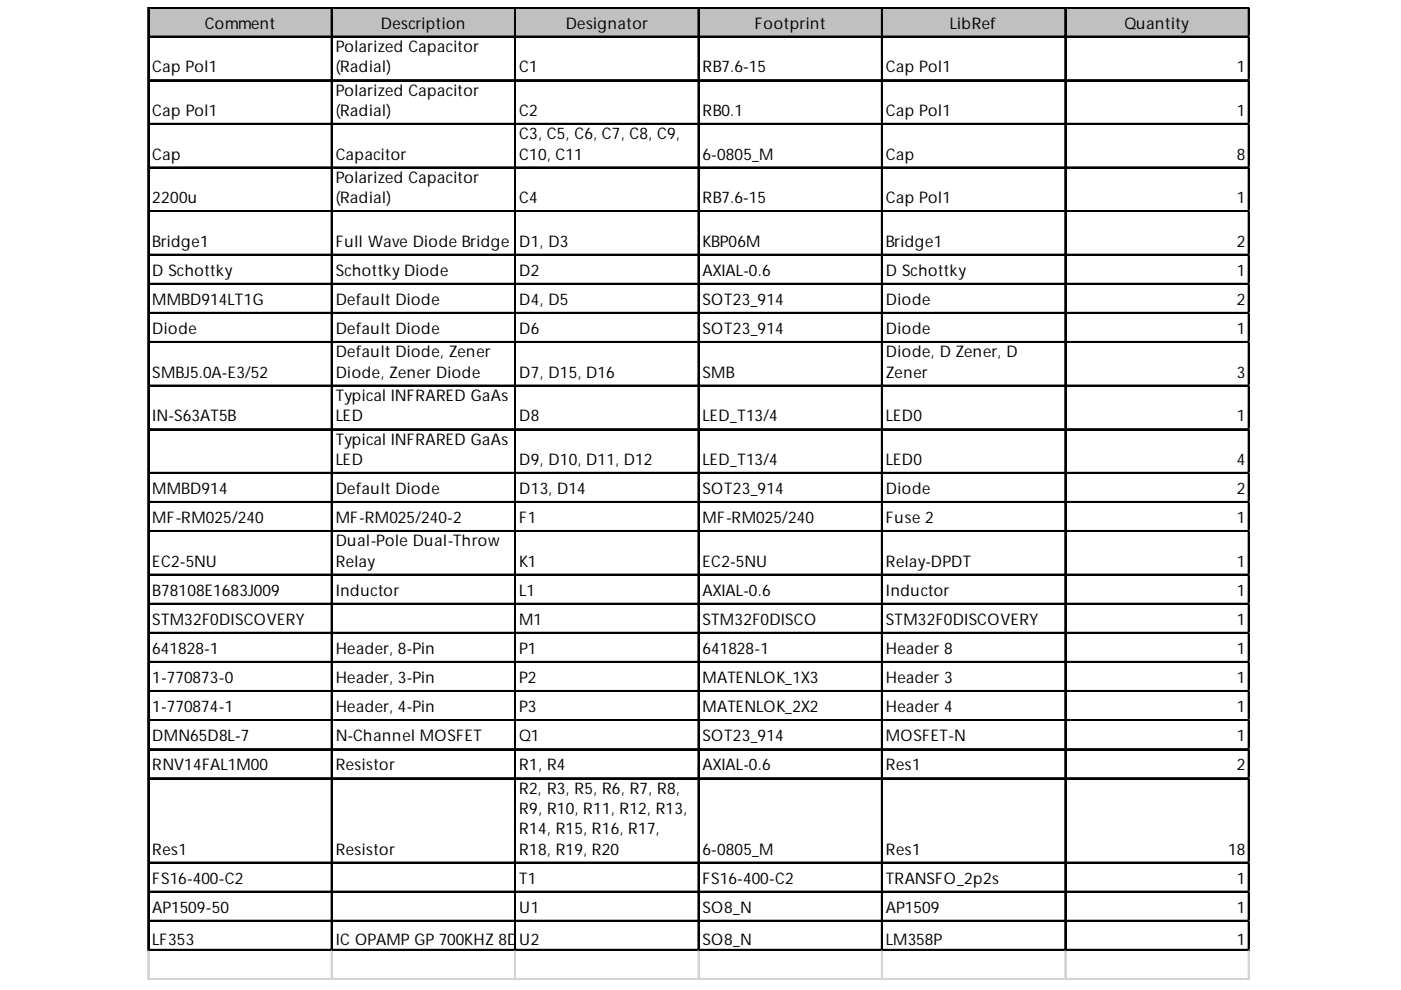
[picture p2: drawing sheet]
<svg xmlns="http://www.w3.org/2000/svg" width="297mm" height="210mm" viewBox="0 0 297 210" stroke-linecap="round" stroke-linejoin="round" font-family="sans-serif">
<defs><g id="words">
<g font-size="3.4">
<text x="43.4" y="6.1">Comment</text>
<text x="71.2" y="11">Polarized Capacitor</text>
<text x="80.7" y="6.1">Description</text>
<text x="119.9" y="6.1">Designator</text>
<text x="160.1" y="6.1">Footprint</text>
<text x="201.4" y="6.1">LibRef</text>
<text x="238.4" y="6.1">Quantity</text>
<text x="32.3" y="15.4">Cap Pol1</text>
<text x="71.2" y="15.4">(Radial)</text>
<text x="110.1" y="15.4">C1</text>
<text x="149" y="15.4">RB7.6-15</text>
<text x="187.8" y="15.4">Cap Pol1</text>
<text x="262.2" y="15.4">1</text>
<text x="71.2" y="20.3">Polarized Capacitor</text>
<text x="32.3" y="24.6">Cap Pol1</text>
<text x="71.2" y="24.6">(Radial)</text>
<text x="110.1" y="24.6">C2</text>
<text x="110.1" y="29.5">C3, C5, C6, C7, C8, C9,</text>
<text x="149" y="24.6">RB0.1</text>
<text x="187.8" y="24.6">Cap Pol1</text>
<text x="262.2" y="24.6">1</text>
<text x="32.3" y="33.9">Cap</text>
<text x="71.2" y="33.9">Capacitor</text>
<text x="110.1" y="33.9">C10, C11</text>
<text x="149" y="33.9">6-0805_M</text>
<text x="187.8" y="33.9">Cap</text>
<text x="262.2" y="33.9">8</text>
<text x="71.2" y="38.8">Polarized Capacitor</text>
<text x="32.3" y="43.1">2200u</text>
<text x="71.2" y="43.1">(Radial)</text>
<text x="110.1" y="43.1">C4</text>
<text x="149" y="43.1">RB7.6-15</text>
<text x="187.8" y="43.1">Cap Pol1</text>
<text x="262.2" y="43.1">1</text>
<text x="32.3" y="52.4">Bridge1</text>
<text x="71.2" y="52.4">Full Wave Diode Bridge</text>
<text x="110.1" y="52.4">D1, D3</text>
<text x="149" y="52.4">KBP06M</text>
<text x="187.8" y="52.4">Bridge1</text>
<text x="262.2" y="52.4">2</text>
<text x="32.3" y="58.5">D Schottky</text>
<text x="71.2" y="58.5">Schottky Diode</text>
<text x="110.1" y="58.5">D2</text>
<text x="149" y="58.5">AXIAL-0.6</text>
<text x="187.8" y="58.5">D Schottky</text>
<text x="262.2" y="58.5">1</text>
<text x="32.3" y="64.7">MMBD914LT1G</text>
<text x="71.2" y="64.7">Default Diode</text>
<text x="110.1" y="64.7">D4, D5</text>
<text x="149" y="64.7">SOT23_914</text>
<text x="187.8" y="64.7">Diode</text>
<text x="262.2" y="64.7">2</text>
<text x="32.3" y="70.9">Diode</text>
<text x="71.2" y="70.9">Default Diode</text>
<text x="110.1" y="70.9">D6</text>
<text x="149" y="70.9">SOT23_914</text>
<text x="187.8" y="70.9">Diode</text>
<text x="262.2" y="70.9">1</text>
<text x="71.2" y="75.8">Default Diode, Zener</text>
<text x="187.8" y="75.8">Diode, D Zener, D</text>
<text x="32.3" y="80.1">SMBJ5.0A-E3/52</text>
<text x="71.2" y="80.1">Diode, Zener Diode</text>
<text x="110.1" y="80.1">D7, D15, D16</text>
<text x="149" y="80.1">SMB</text>
<text x="187.8" y="80.1">Zener</text>
<text x="262.2" y="80.1">3</text>
<text x="32.3" y="89.4">IN-S63AT5B</text>
<text x="71.2" y="85">Typical INFRARED GaAs</text>
<text x="71.2" y="89.4">LED</text>
<text x="110.1" y="89.4">D8</text>
<text x="149" y="89.4">LED_T13/4</text>
<text x="187.8" y="89.4">LED0</text>
<text x="262.2" y="89.4">1</text>
<text x="71.2" y="94.3">Typical INFRARED GaAs</text>
<text x="71.2" y="98.6">LED</text>
<text x="110.1" y="98.6">D9, D10, D11, D12</text>
<text x="149" y="98.6">LED_T13/4</text>
<text x="187.8" y="98.6">LED0</text>
<text x="262.2" y="98.6">4</text>
<text x="32.3" y="104.8">MMBD914</text>
<text x="71.2" y="104.8">Default Diode</text>
<text x="110.1" y="104.8">D13, D14</text>
<text x="149" y="104.8">SOT23_914</text>
<text x="187.8" y="104.8">Diode</text>
<text x="262.2" y="104.8">2</text>
<text x="32.3" y="110.9">MF-RM025/240</text>
<text x="71.2" y="110.9">MF-RM025/240-2</text>
<text x="110.1" y="110.9">F1</text>
<text x="149" y="110.9">MF-RM025/240</text>
<text x="187.8" y="110.9">Fuse 2</text>
<text x="262.2" y="110.9">1</text>
<text x="71.2" y="115.9">Dual-Pole Dual-Throw</text>
<text x="32.3" y="120.2">EC2-5NU</text>
<text x="71.2" y="120.2">Relay</text>
<text x="110.1" y="120.2">K1</text>
<text x="149" y="120.2">EC2-5NU</text>
<text x="187.8" y="120.2">Relay-DPDT</text>
<text x="262.2" y="120.2">1</text>
<text x="32.3" y="126.4">B78108E1683J009</text>
<text x="71.2" y="126.4">Inductor</text>
<text x="110.1" y="126.4">L1</text>
<text x="149" y="126.4">AXIAL-0.6</text>
<text x="187.8" y="126.4">Inductor</text>
<text x="262.2" y="126.4">1</text>
<text x="32.3" y="132.5">STM32F0DISCOVERY</text>
<text x="110.1" y="132.5">M1</text>
<text x="149" y="132.5">STM32F0DISCO</text>
<text x="187.8" y="132.5">STM32F0DISCOVERY</text>
<text x="262.2" y="132.5">1</text>
<text x="32.3" y="138.7">641828-1</text>
<text x="71.2" y="138.7">Header, 8-Pin</text>
<text x="110.1" y="138.7">P1</text>
<text x="149" y="138.7">641828-1</text>
<text x="187.8" y="138.7">Header 8</text>
<text x="262.2" y="138.7">1</text>
<text x="32.3" y="144.9">1-770873-0</text>
<text x="71.2" y="144.9">Header, 3-Pin</text>
<text x="110.1" y="144.9">P2</text>
<text x="149" y="144.9">MATENLOK_1X3</text>
<text x="187.8" y="144.9">Header 3</text>
<text x="262.2" y="144.9">1</text>
<text x="32.3" y="151">1-770874-1</text>
<text x="71.2" y="151">Header, 4-Pin</text>
<text x="110.1" y="151">P3</text>
<text x="149" y="151">MATENLOK_2X2</text>
<text x="187.8" y="151">Header 4</text>
<text x="262.2" y="151">1</text>
<text x="32.3" y="157.2">DMN65D8L-7</text>
<text x="71.2" y="157.2">N-Channel MOSFET</text>
<text x="110.1" y="157.2">Q1</text>
<text x="149" y="157.2">SOT23_914</text>
<text x="187.8" y="157.2">MOSFET-N</text>
<text x="262.2" y="157.2">1</text>
<text x="32.3" y="163.4">RNV14FAL1M00</text>
<text x="71.2" y="163.4">Resistor</text>
<text x="110.1" y="163.4">R1, R4</text>
<text x="149" y="163.4">AXIAL-0.6</text>
<text x="187.8" y="163.4">Res1</text>
<text x="262.2" y="163.4">2</text>
<text x="110.1" y="168.3">R2, R3, R5, R6, R7, R8,</text>
<text x="110.1" y="172.6">R9, R10, R11, R12, R13,</text>
<text x="110.1" y="176.9">R14, R15, R16, R17,</text>
<text x="32.3" y="181.2">Res1</text>
<text x="71.2" y="181.2">Resistor</text>
<text x="110.1" y="181.2">R18, R19, R20</text>
<text x="149" y="181.2">6-0805_M</text>
<text x="187.8" y="181.2">Res1</text>
<text x="260.4" y="181.2">18</text>
<text x="32.3" y="187.4">FS16-400-C2</text>
<text x="110.1" y="187.4">T1</text>
<text x="149" y="187.4">FS16-400-C2</text>
<text x="187.8" y="187.4">TRANSFO_2p2s</text>
<text x="262.2" y="187.4">1</text>
<text x="32.3" y="193.6">AP1509-50</text>
<text x="110.1" y="193.6">U1</text>
<text x="149" y="193.6">SO8_N</text>
<text x="187.8" y="193.6">AP1509</text>
<text x="262.2" y="193.6">1</text>
<text x="32.3" y="200.4">LF353</text>
<text x="71.2" y="200.4">IC OPAMP GP 700KHZ 8D</text>
<text x="109.9" y="200.4">IP</text>
<text x="110.1" y="200.4">U2</text>
<text x="149" y="200.4">SO8_N</text>
<text x="187.8" y="200.4">LM358P</text>
<text x="262.2" y="200.4">1</text>
</g>
</g></defs>
<path d="M31.6 1.8h233.4v6.2h-233.4z" fill="#c0c0c0"/>
<g fill="none" stroke="#000" stroke-width=".31">
<path d="M31.4 1.5v200.1M31.5 1.5v200.1M31.7 1.5h233.3M31.7 1.7h233.3M31.7 7.7h233.3M31.7 7.8h233.3M31.7 16.9h233.3M31.7 17.1h233.3M70.3 1.8v199.8M70.4 1.8v199.8M109.1 1.8v199.8M109.3 1.8v199.8"/>
<path d="M148 1.8v199.8M148.2 1.8v199.8M186.9 1.8v199.8M187.1 1.8v199.8M225.8 1.8v199.8M226 1.8v199.8M264.7 1.8v199.8M264.8 1.8v199.8M31.7 26.2h233.3M31.7 26.3h233.3M31.7 35.4h233.3M31.7 35.6h233.3"/>
<path d="M31.7 44.7h233.3M31.7 44.8h233.3M31.7 53.9h233.3M31.7 54.1h233.3M31.7 60.1h233.3M31.7 60.3h233.3M31.7 66.3h233.3M31.7 66.4h233.3M31.7 72.4h233.3M31.7 72.6h233.3M31.7 81.7h233.3M31.7 81.8h233.3"/>
<path d="M31.7 90.9h233.3M31.7 91.1h233.3M31.7 100.2h233.3M31.7 100.3h233.3M31.7 106.4h233.3M31.7 106.5h233.3M31.7 112.5h233.3M31.7 112.7h233.3M31.7 121.8h233.3M31.7 121.9h233.3M31.7 127.9h233.3M31.7 128.1h233.3"/>
<path d="M31.7 134.1h233.3M31.7 134.3h233.3M31.7 140.3h233.3M31.7 140.4h233.3M31.7 146.4h233.3M31.7 146.6h233.3M31.7 152.6h233.3M31.7 152.8h233.3M31.7 158.8h233.3M31.7 158.9h233.3M31.7 164.9h233.3M31.7 165.1h233.3"/>
<path d="M31.7 182.8h233.3M31.7 183h233.3M31.7 189h233.3M31.7 189.1h233.3M31.7 195.2h233.3M31.7 195.3h233.3M31.7 201.3h233.3M31.7 201.5h233.3"/>
</g>
<g fill="none" stroke="#d4d4d4" stroke-width=".31">
<path d="M265 1.5h.1M31.4 201.6v6.2M31.5 201.6v6.2M70.3 201.6v6.2M70.4 201.6v6.2M109.1 201.6v6.2M109.3 201.6v6.2M148 201.6v6.2M148.2 201.6v6.2M186.9 201.6v6.2M187.1 201.6v6.2M225.8 201.6v6.2"/>
<path d="M226 201.6v6.2M264.7 201.6v6.2M264.8 201.6v6.2"/>
</g>
<path d="M265 1.5v.3z" fill="#d4d4d4"/>
<path d="M265 7.7h.1" fill="none" stroke="#d4d4d4" stroke-width=".31"/>
<path d="M265 7.7v.3z" fill="#d4d4d4"/>
<path d="M265 16.9h.1" fill="none" stroke="#d4d4d4" stroke-width=".31"/>
<path d="M265 16.9v.3z" fill="#d4d4d4"/>
<path d="M265 26.2h.1" fill="none" stroke="#d4d4d4" stroke-width=".31"/>
<path d="M265 26.2v.3z" fill="#d4d4d4"/>
<path d="M265 35.4h.1" fill="none" stroke="#d4d4d4" stroke-width=".31"/>
<path d="M265 35.4v.3z" fill="#d4d4d4"/>
<path d="M265 44.7h.1" fill="none" stroke="#d4d4d4" stroke-width=".31"/>
<path d="M265 44.7v.3z" fill="#d4d4d4"/>
<path d="M265 53.9h.1" fill="none" stroke="#d4d4d4" stroke-width=".31"/>
<path d="M265 53.9v.3z" fill="#d4d4d4"/>
<path d="M265 60.1h.1" fill="none" stroke="#d4d4d4" stroke-width=".31"/>
<path d="M265 60.1v.3z" fill="#d4d4d4"/>
<path d="M265 66.3h.1" fill="none" stroke="#d4d4d4" stroke-width=".31"/>
<path d="M265 66.3v.3z" fill="#d4d4d4"/>
<path d="M265 72.4h.1" fill="none" stroke="#d4d4d4" stroke-width=".31"/>
<path d="M265 72.4v.3z" fill="#d4d4d4"/>
<path d="M265 81.7h.1" fill="none" stroke="#d4d4d4" stroke-width=".31"/>
<path d="M265 81.7v.3z" fill="#d4d4d4"/>
<path d="M265 90.9h.1" fill="none" stroke="#d4d4d4" stroke-width=".31"/>
<path d="M265 90.9v.3z" fill="#d4d4d4"/>
<path d="M265 100.2h.1" fill="none" stroke="#d4d4d4" stroke-width=".31"/>
<path d="M265 100.2v.3z" fill="#d4d4d4"/>
<path d="M265 106.4h.1" fill="none" stroke="#d4d4d4" stroke-width=".31"/>
<path d="M265 106.4v.3z" fill="#d4d4d4"/>
<path d="M265 112.5h.1" fill="none" stroke="#d4d4d4" stroke-width=".31"/>
<path d="M265 112.5v.3z" fill="#d4d4d4"/>
<path d="M265 121.8h.1" fill="none" stroke="#d4d4d4" stroke-width=".31"/>
<path d="M265 121.8v.3z" fill="#d4d4d4"/>
<path d="M265 127.9h.1" fill="none" stroke="#d4d4d4" stroke-width=".31"/>
<path d="M265 127.9v.3z" fill="#d4d4d4"/>
<path d="M265 134.1h.1" fill="none" stroke="#d4d4d4" stroke-width=".31"/>
<path d="M265 134.1v.3z" fill="#d4d4d4"/>
<path d="M265 140.3h.1" fill="none" stroke="#d4d4d4" stroke-width=".31"/>
<path d="M265 140.3v.3z" fill="#d4d4d4"/>
<path d="M265 146.4h.1" fill="none" stroke="#d4d4d4" stroke-width=".31"/>
<path d="M265 146.4v.3z" fill="#d4d4d4"/>
<path d="M265 152.6h.1" fill="none" stroke="#d4d4d4" stroke-width=".31"/>
<path d="M265 152.6v.3z" fill="#d4d4d4"/>
<path d="M265 158.8h.1" fill="none" stroke="#d4d4d4" stroke-width=".31"/>
<path d="M265 158.8v.3z" fill="#d4d4d4"/>
<path d="M265 164.9h.1" fill="none" stroke="#d4d4d4" stroke-width=".31"/>
<path d="M265 164.9v.3z" fill="#d4d4d4"/>
<path d="M265 182.8h.1" fill="none" stroke="#d4d4d4" stroke-width=".31"/>
<path d="M265 182.8v.3z" fill="#d4d4d4"/>
<path d="M265 189h.1" fill="none" stroke="#d4d4d4" stroke-width=".31"/>
<path d="M265 189v.3z" fill="#d4d4d4"/>
<path d="M265 195.2h.1" fill="none" stroke="#d4d4d4" stroke-width=".31"/>
<path d="M265 195.2v.3z" fill="#d4d4d4"/>
<path d="M265 201.3h.1" fill="none" stroke="#d4d4d4" stroke-width=".31"/>
<path d="M265 201.3v.3z" fill="#d4d4d4"/>
<path d="M31.4 207.5h233.6" fill="none" stroke="#d4d4d4" stroke-width=".31"/>
<path d="M31.4 207.6h233.6" fill="none" stroke="#d4d4d4" stroke-width=".28"/>
<use href="#words"/>
</svg>
